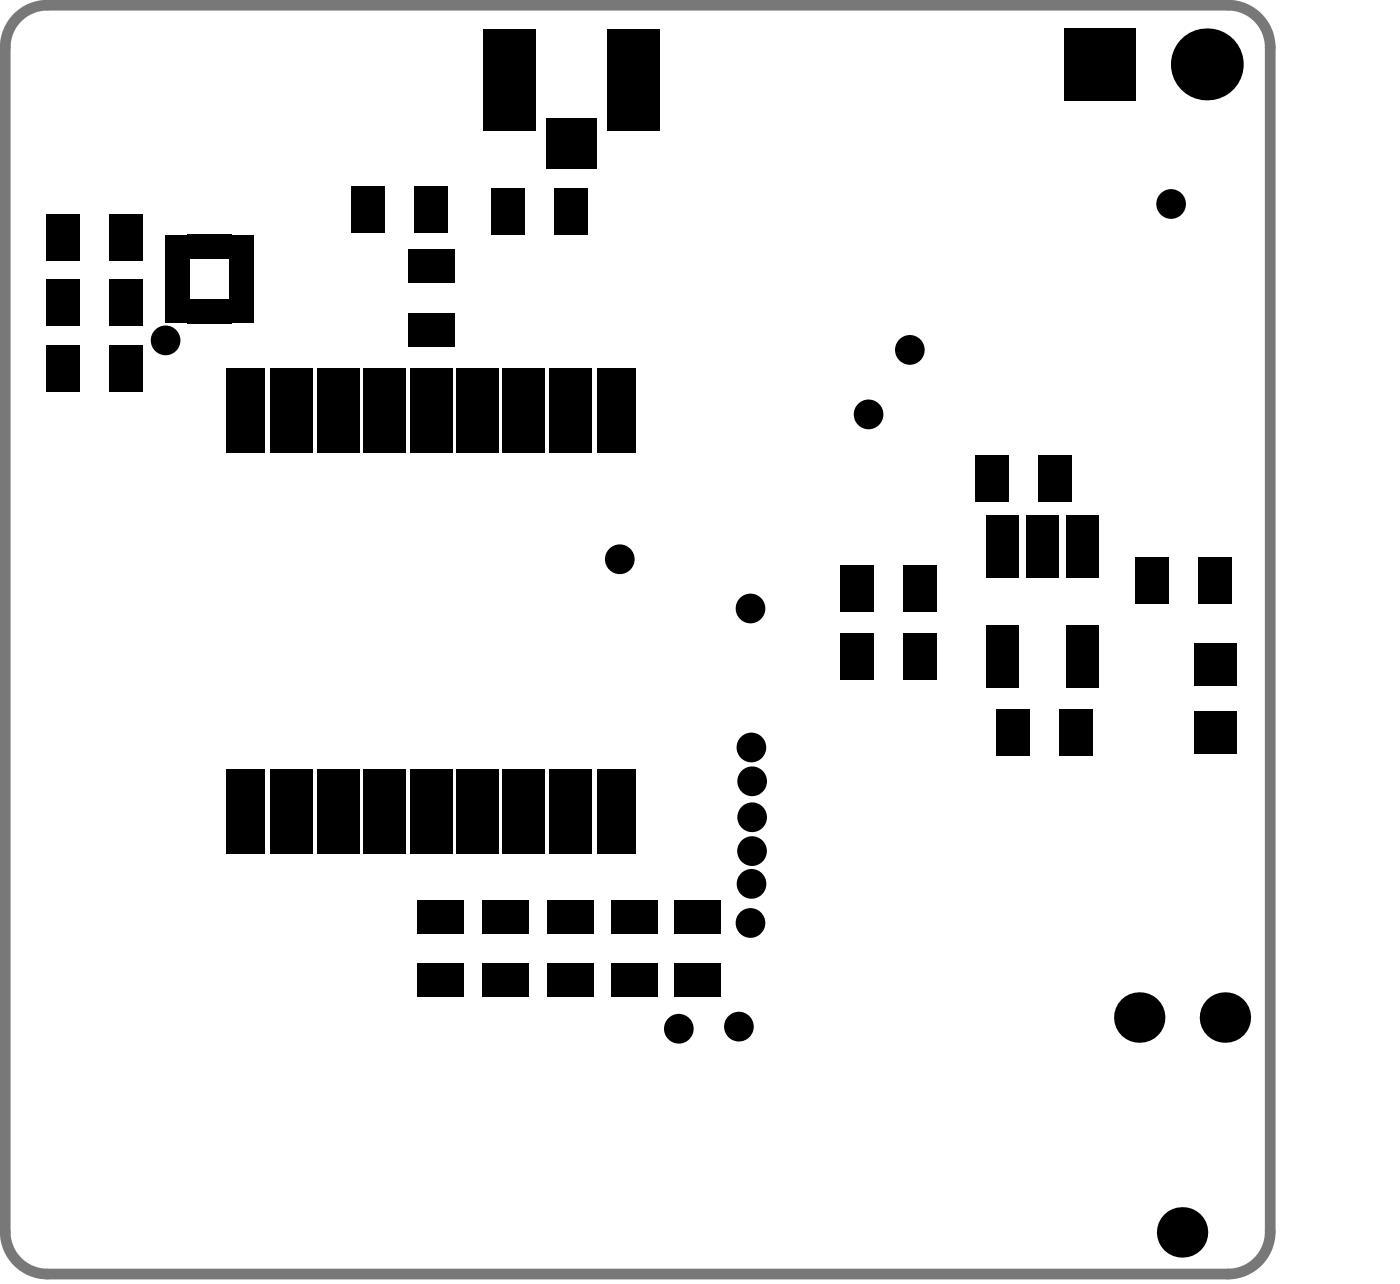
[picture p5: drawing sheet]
<svg xmlns="http://www.w3.org/2000/svg" width="55mm" height="50mm" viewBox="0 0 55 50" stroke-linecap="round" stroke-linejoin="round" font-family="sans-serif">
<g fill="#000">
<path d="M9.1 14.6h1.1v3h-1.1zM10.8 14.6h1.3v3h-1.3zM12.6 14.6h1.4v3h-1.4zM14.5 14.6h1.3v3h-1.3zM16.3 14.6h1.3v3h-1.3zM18.1 14.6h1.3v3h-1.3zM19.9 14.6h1.4v3h-1.4zM21.8 14.6h1.3v3h-1.3zM23.7 14.6h1.1v3h-1.1zM9.1 30.4h1.1v3h-1.1zM10.8 30.4h1.3v3h-1.3zM12.6 30.4h1.4v3h-1.4z"/>
<path d="M14.5 30.4h1.3v3h-1.3zM16.3 30.4h1.3v3h-1.3zM18.1 30.4h1.3v3h-1.3zM19.9 30.4h1.4v3h-1.4zM21.8 30.4h1.3v3h-1.3zM23.7 30.4h1.1v3h-1.1z"/>
<circle cx="6.5" cy="13.4" r=".58"/>
<circle cx="34.1" cy="16.3" r=".58"/>
<circle cx="35.8" cy="13.7" r=".58"/>
<circle cx="46" cy="8" r=".58"/>
<circle cx="47.4" cy="2.5" r="1.41"/>
<circle cx="24.4" cy="22" r=".58"/>
<circle cx="29.5" cy="36.3" r=".58"/>
<circle cx="29.5" cy="23.9" r=".58"/>
<circle cx="29.5" cy="29.4" r=".58"/>
<circle cx="29.5" cy="34.7" r=".58"/>
<circle cx="29.6" cy="33.4" r=".58"/>
<circle cx="29.6" cy="32.1" r=".58"/>
<circle cx="29.6" cy="30.7" r=".58"/>
<circle cx="44.8" cy="40" r=".99"/>
<circle cx="48.2" cy="40" r=".99"/>
<circle cx="26.7" cy="40.4" r=".58"/>
<circle cx="29" cy="40.3" r=".58"/>
<circle cx="46.5" cy="48.4" r=".99"/>
</g>
<g fill="#000">
<path d="M1.8 13.6h1.4v1.8h-1.4z" fill-rule="evenodd"/>
<path d="M1.8 11h1.4v1.8h-1.4z" fill-rule="evenodd"/>
<path d="M1.8 8.4h1.4v1.9h-1.4z" fill-rule="evenodd"/>
<path d="M4.3 13.6h1.3v1.8h-1.3z" fill-rule="evenodd"/>
<path d="M4.3 11h1.3v1.8h-1.3z" fill-rule="evenodd"/>
<path d="M4.3 8.4h1.3v1.9h-1.3z" fill-rule="evenodd"/>
<path d="M6.5 10.9h.9v.9h-.9z" fill-rule="evenodd"/>
<path d="M6.5 10.1h.9v.9h-.9z" fill-rule="evenodd"/>
<path d="M6.5 9.3h.9v.9h-.9z" fill-rule="evenodd"/>
<path d="M6.5 11.8h.9v.9h-.9z" fill-rule="evenodd"/>
<path d="M7.4 9.2h.9v1h-.9z" fill-rule="evenodd"/>
<path d="M7.4 11.8h.9v.9h-.9z" fill-rule="evenodd"/>
<path d="M8.2 9.2h.9v1h-.9z" fill-rule="evenodd"/>
<path d="M8.2 11.8h.9v.9h-.9z" fill-rule="evenodd"/>
<path d="M9 10.9h1v.9h-1z" fill-rule="evenodd"/>
<path d="M9 10.1h1v.9h-1z" fill-rule="evenodd"/>
<path d="M9 9.3h1v.9h-1z" fill-rule="evenodd"/>
<path d="M9 11.8h1v.9h-1z" fill-rule="evenodd"/>
<path d="M8.9 14.5h1.5v3.3h-1.5z" fill-rule="evenodd"/>
<path d="M10.6 14.5h1.7v3.3h-1.7z" fill-rule="evenodd"/>
<path d="M13.8 7.3h1.3v1.8h-1.3z" fill-rule="evenodd"/>
<path d="M12.5 14.5h1.6v3.3h-1.6z" fill-rule="evenodd"/>
<path d="M14.3 14.5h1.7v3.3h-1.7z" fill-rule="evenodd"/>
<path d="M16.3 7.3h1.3v1.8h-1.3z" fill-rule="evenodd"/>
<path d="M16.1 14.5h1.7v3.3h-1.7z" fill-rule="evenodd"/>
<path d="M16 12.3h1.9v1.3h-1.9z" fill-rule="evenodd"/>
<path d="M16 9.8h1.9v1.3h-1.9z" fill-rule="evenodd"/>
<path d="M19.3 7.4h1.3v1.8h-1.3z" fill-rule="evenodd"/>
<path d="M17.9 14.5h1.7v3.3h-1.7z" fill-rule="evenodd"/>
<path d="M19 1.2h2.1v4h-2.1z" fill-rule="evenodd"/>
<path d="M19.8 14.5h1.6v3.3h-1.6z" fill-rule="evenodd"/>
<path d="M21.8 7.4h1.3v1.8h-1.3z" fill-rule="evenodd"/>
<path d="M21.6 14.5h1.6v3.3h-1.6z" fill-rule="evenodd"/>
<path d="M21.5 4.6h2v2h-2z" fill-rule="evenodd"/>
<path d="M23.5 14.5h1.5v3.3h-1.5z" fill-rule="evenodd"/>
<path d="M23.9 1.2h2v4h-2z" fill-rule="evenodd"/>
<path d="M38.3 17.9h1.4v1.8h-1.4z" fill-rule="evenodd"/>
<path d="M41.8 1.1h2.8v2.8h-2.8z" fill-rule="evenodd"/>
<path d="M40.8 17.9h1.3v1.8h-1.3z" fill-rule="evenodd"/>
<path d="M8.9 30.2h1.5v3.4h-1.5z" fill-rule="evenodd"/>
<path d="M10.6 30.2h1.7v3.4h-1.7z" fill-rule="evenodd"/>
<path d="M12.5 30.2h1.6v3.4h-1.6z" fill-rule="evenodd"/>
<path d="M14.3 30.2h1.7v3.4h-1.7z" fill-rule="evenodd"/>
<path d="M16.1 30.2h1.7v3.4h-1.7z" fill-rule="evenodd"/>
<path d="M16.4 37.8h1.8v1.4h-1.8z" fill-rule="evenodd"/>
<path d="M16.4 35.3h1.8v1.4h-1.8z" fill-rule="evenodd"/>
<path d="M17.9 30.2h1.7v3.4h-1.7z" fill-rule="evenodd"/>
<path d="M19 37.8h1.8v1.4h-1.8z" fill-rule="evenodd"/>
<path d="M19 35.3h1.8v1.4h-1.8z" fill-rule="evenodd"/>
<path d="M19.8 30.2h1.6v3.4h-1.6z" fill-rule="evenodd"/>
<path d="M21.5 37.8h1.8v1.4h-1.8z" fill-rule="evenodd"/>
<path d="M21.5 35.3h1.8v1.4h-1.8z" fill-rule="evenodd"/>
<path d="M21.6 30.2h1.6v3.4h-1.6z" fill-rule="evenodd"/>
<path d="M23.5 30.2h1.5v3.4h-1.5z" fill-rule="evenodd"/>
<path d="M24 37.8h1.9v1.4h-1.9z" fill-rule="evenodd"/>
<path d="M24 35.3h1.9v1.4h-1.9z" fill-rule="evenodd"/>
<path d="M26.5 35.3h1.8v1.4h-1.8z" fill-rule="evenodd"/>
<path d="M26.5 37.8h1.8v1.4h-1.8z" fill-rule="evenodd"/>
<path d="M33 24.9h1.4v1.8h-1.4z" fill-rule="evenodd"/>
<path d="M33 22.2h1.4v1.9h-1.4z" fill-rule="evenodd"/>
<path d="M35.5 24.9h1.3v1.8h-1.3z" fill-rule="evenodd"/>
<path d="M35.5 22.2h1.3v1.9h-1.3z" fill-rule="evenodd"/>
<path d="M39.2 27.9h1.3v1.8h-1.3z" fill-rule="evenodd"/>
<path d="M38.8 24.6h1.3v2.4h-1.3z" fill-rule="evenodd"/>
<path d="M38.8 20.3h1.3v2.4h-1.3z" fill-rule="evenodd"/>
<path d="M40.3 20.3h1.3v2.4h-1.3z" fill-rule="evenodd"/>
<path d="M41.6 27.9h1.4v1.8h-1.4z" fill-rule="evenodd"/>
<path d="M41.9 24.6h1.3v2.4h-1.3z" fill-rule="evenodd"/>
<path d="M41.9 20.3h1.3v2.4h-1.3z" fill-rule="evenodd"/>
<path d="M44.6 21.9h1.4v1.8h-1.4z" fill-rule="evenodd"/>
<path d="M47.1 21.9h1.3v1.8h-1.3z" fill-rule="evenodd"/>
<path d="M46.9 28h1.7v1.6h-1.7z" fill-rule="evenodd"/>
<path d="M46.9 25.3h1.7v1.7h-1.7z" fill-rule="evenodd"/>
</g>
<path d="M.7 .7l.7-.4 .5-.1h46.4a1.66 1.66 0 0 1 1.6 1.7v46.5a1.66 1.66 0 0 1-1.6 1.7h-46.4a1.66 1.66 0 0 1-1.7-1.7v-46.5l.1-.5z" fill="none" stroke="#787878" stroke-width=".42"/>
</svg>
